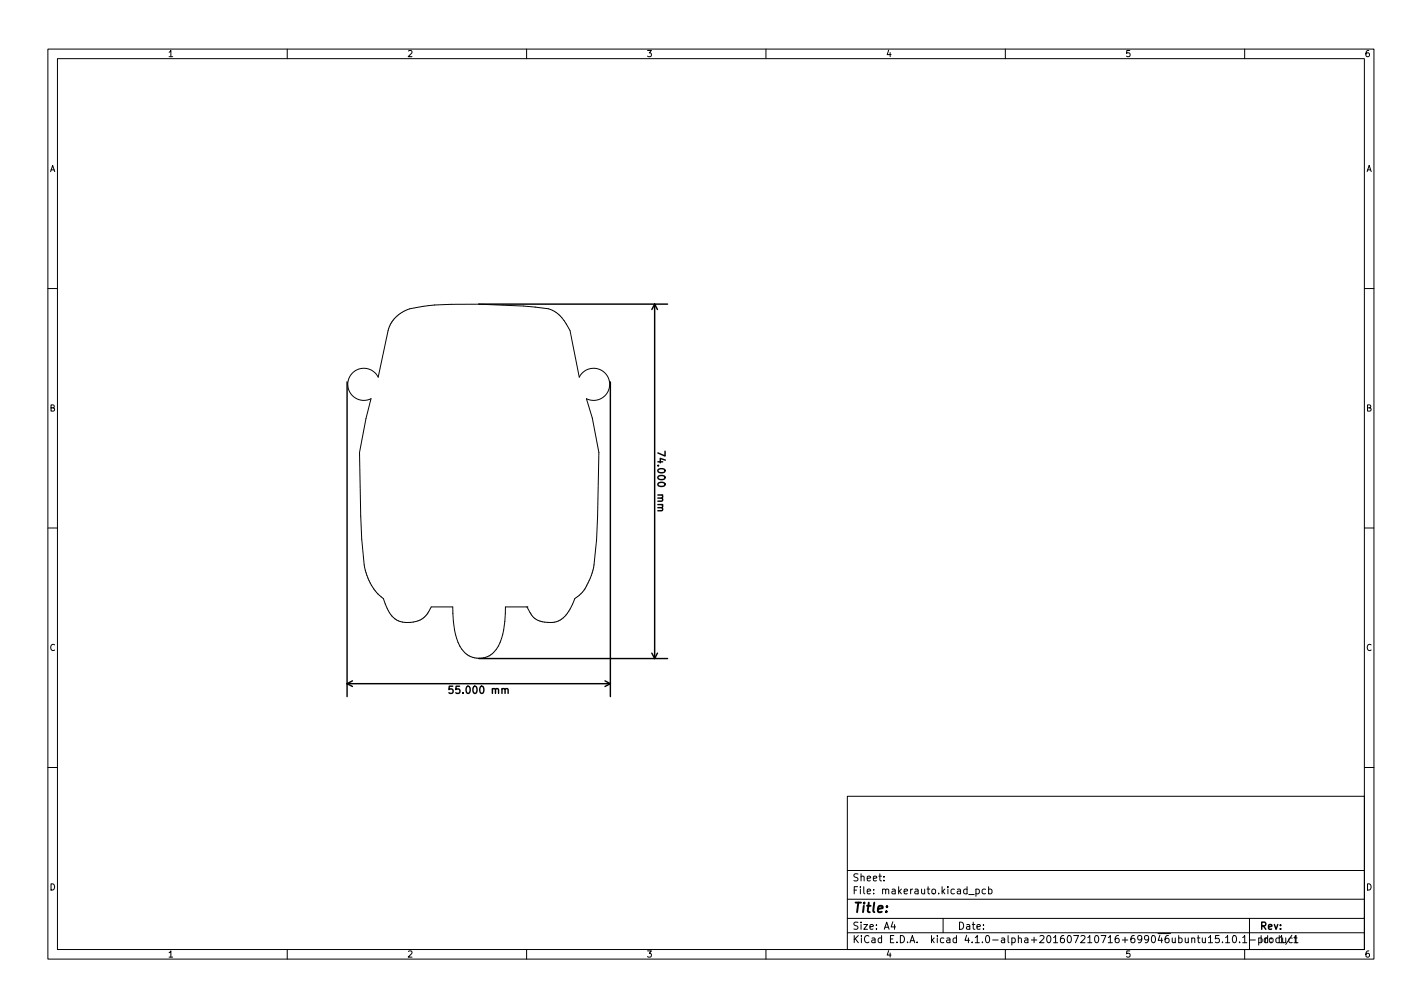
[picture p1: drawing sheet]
<svg xmlns="http://www.w3.org/2000/svg" width="297mm" height="210mm" viewBox="0 0 297 210" stroke-linecap="round" stroke-linejoin="round" font-family="sans-serif">
<defs><g id="words">
<text font-size="2.8" x="178" y="190.6">Title:</text>
<g font-size="2.1">
<text x="137.3" y="95.2" transform="rotate(90 137.3 95.2)">74.000 mm</text>
<text x="94.7" y="144.8">55.000 mm</text>
<text x="178" y="184">Sheet:</text>
<text x="178" y="186.7">File: makerauto.kicad_pcb</text>
<text x="178" y="196.9">KiCad E.D.A. kicad 4.1.0-alpha+201607210716+699046ubuntu15.10.1-product</text>
<text x="178" y="194.1">Size: A4</text>
<text x="200" y="194.1">Date:</text>
<text x="263" y="194.1">Rev:</text>
<text x="263" y="196.9">Id: 1/1</text>
</g>
<g font-size="1.8">
<text x="35" y="11.9">1</text>
<text x="85" y="11.9">2</text>
<text x="135" y="11.9">3</text>
<text x="185" y="11.9">4</text>
<text x="235" y="11.9">5</text>
<text x="285" y="11.9">6</text>
<text x="10.3" y="35.9">A</text>
<text x="285.3" y="35.9">A</text>
<text x="10.3" y="85.9">B</text>
<text x="285.3" y="85.9">B</text>
<text x="10.3" y="135.9">C</text>
<text x="285.3" y="135.9">C</text>
<text x="10.3" y="185.9">D</text>
<text x="285.3" y="185.9">D</text>
<text x="35" y="199.9">1</text>
<text x="85" y="199.9">2</text>
<text x="135" y="199.9">3</text>
<text x="185" y="199.9">4</text>
<text x="235" y="199.9">5</text>
<text x="285" y="199.9">6</text>
</g>
</g></defs>
<g fill="none" stroke="#000" stroke-width=".21">
<path d="M10 10.2h277v190.1h-277zM12 12.2h273v186.1h-273zM60 10.2v2M110 10.2v2M160 10.2v2M210 10.2v2M260 10.2v2M10 60.2h2M82.6 66.3a7.6 7.6 0 0 1 3-1.8 39.9 39.9 0 0 1 8.6-1 100.6 100.6 0 0 1 20.8 1.1 6.5 6.5 0 0 1 3.3 3l.8 1.4 1.9 9.7a3.4 3.4 0 0 1 4.5-1.5 3.4 3.4 0 0 1 1.5 4.5 3.4 3.4 0 0 1-4.5 1.5l1.2 4.1 1.4 7.2-.5 18.2-.5 5.3a11.2 11.2 0 0 1-3.4 6.5l-.6 .5a7.2 7.2 0 0 1-3.5 4.7 5 5 0 0 1-5.5-1.3l-1-1.7h-4.5a17.4 17.4 0 0 1-1.5 8.2 4.5 4.5 0 0 1-4.5 2.5 4.5 4.5 0 0 1-3.9-3.3 18.7 18.7 0 0 1-1.1-7.4h-4.5a5.1 5.1 0 0 1-8.2 1.9l-1-1.5-.8-2.1a10.6 10.6 0 0 1-4-7l-.5-5.4-.3-4.9-.2-13.2 1.3-7.1 1.1-4.2a3.4 3.4 0 0 1-4.5-1.5 3.4 3.4 0 0 1 1.5-4.5 3.4 3.4 0 0 1 4.5 1.5l2.1-9.7a5.7 5.7 0 0 1 1.5-2.7zM285 60.2h2M10 110.2h2M285 110.2h2"/>
<path d="M110.1 126.7h.1M10 160.2h2M177 166.3h108v32h-108zM285 160.2h2M60 198.3v2M110 198.3v2M160 198.3v2M177 194.8h108M177 191.8h108M177 187.8h108M177 181.8h108M184.6 183.8v.1"/>
<path d="M184.6 183v.1M186.5 192.5l-.4 1h1M186.9 193v1M197 191.8v3M202.4 186.8h1.1M203.9 185.7l.4-.1 .3 .3-.2 .7h-.5M203.9 185.6v1.5M205.9 185.7l-.5-.1-.3 .3 .2 .7h.6M206.5 185.7l.4-.1 .3 .3-.1 .7h-.6M206.5 185.1v1.5M210 198.3v2M252.4 195.8l.5-.5v1.5"/>
<path d="M252.4 196.8h.9M254.6 195.3h-.7v.7l.2-.1 .5 .1 .1 .2-.1 .5-.2 .1-.5-.1M255.4 196.7v.1M256 195.8l.4-.5v1.5M256 196.8h.9M257.6 195.4l.2-.1a.8 .8 0 0 1 .5 .8 .8 .8 0 0 1-.5 .7 1 1 0 0 1-.2-1.4zM258.9 196.7v.1M259.6 195.8l.4-.5v1.5M259.6 196.8h.8M260 198.3v2M261 191.8v6.5M261.1 196.3h1.1"/>
<path d="M269.9 195.3l-1.3 1.9M269.9 195.9l-.4-.1-.3 .3 .2 .7h.5M270.3 195.8l.4-.5v1.5M270.3 196.8h.8M270.4 195.8h.5M270.6 195.3v1.3l.3 .2"/>
</g>
<g fill="none" stroke="#000" stroke-width=".3">
<path d="M72.5 79.7v65.7M100 63.5h39.5M127.5 79.7v65.7M136.8 63.5v74M136.8 63.5l-.6 1.1M136.8 63.5l.5 1.1M138.9 94.2v1l-1.5-.6M138.2 106l.2 .2-.1 .4h-.9M100 137.5h39.5M136.2 136.4l.6 1.1M137.3 136.4l-.5 1.1M72.5 142.7h55"/>
<path d="M72.5 142.7l1.1 .6M73.6 142.2l-1.1 .5M94.6 143.3h-.7l-.1 .7 .2-.2 .5 .1 .1 .2v.5l-.2 .2-.6-.2M105.5 144l.2-.2h.4v1M126.4 142.2l1.1 .5M127.5 142.7l-1.1 .6"/>
</g>
<use href="#words"/>
</svg>
